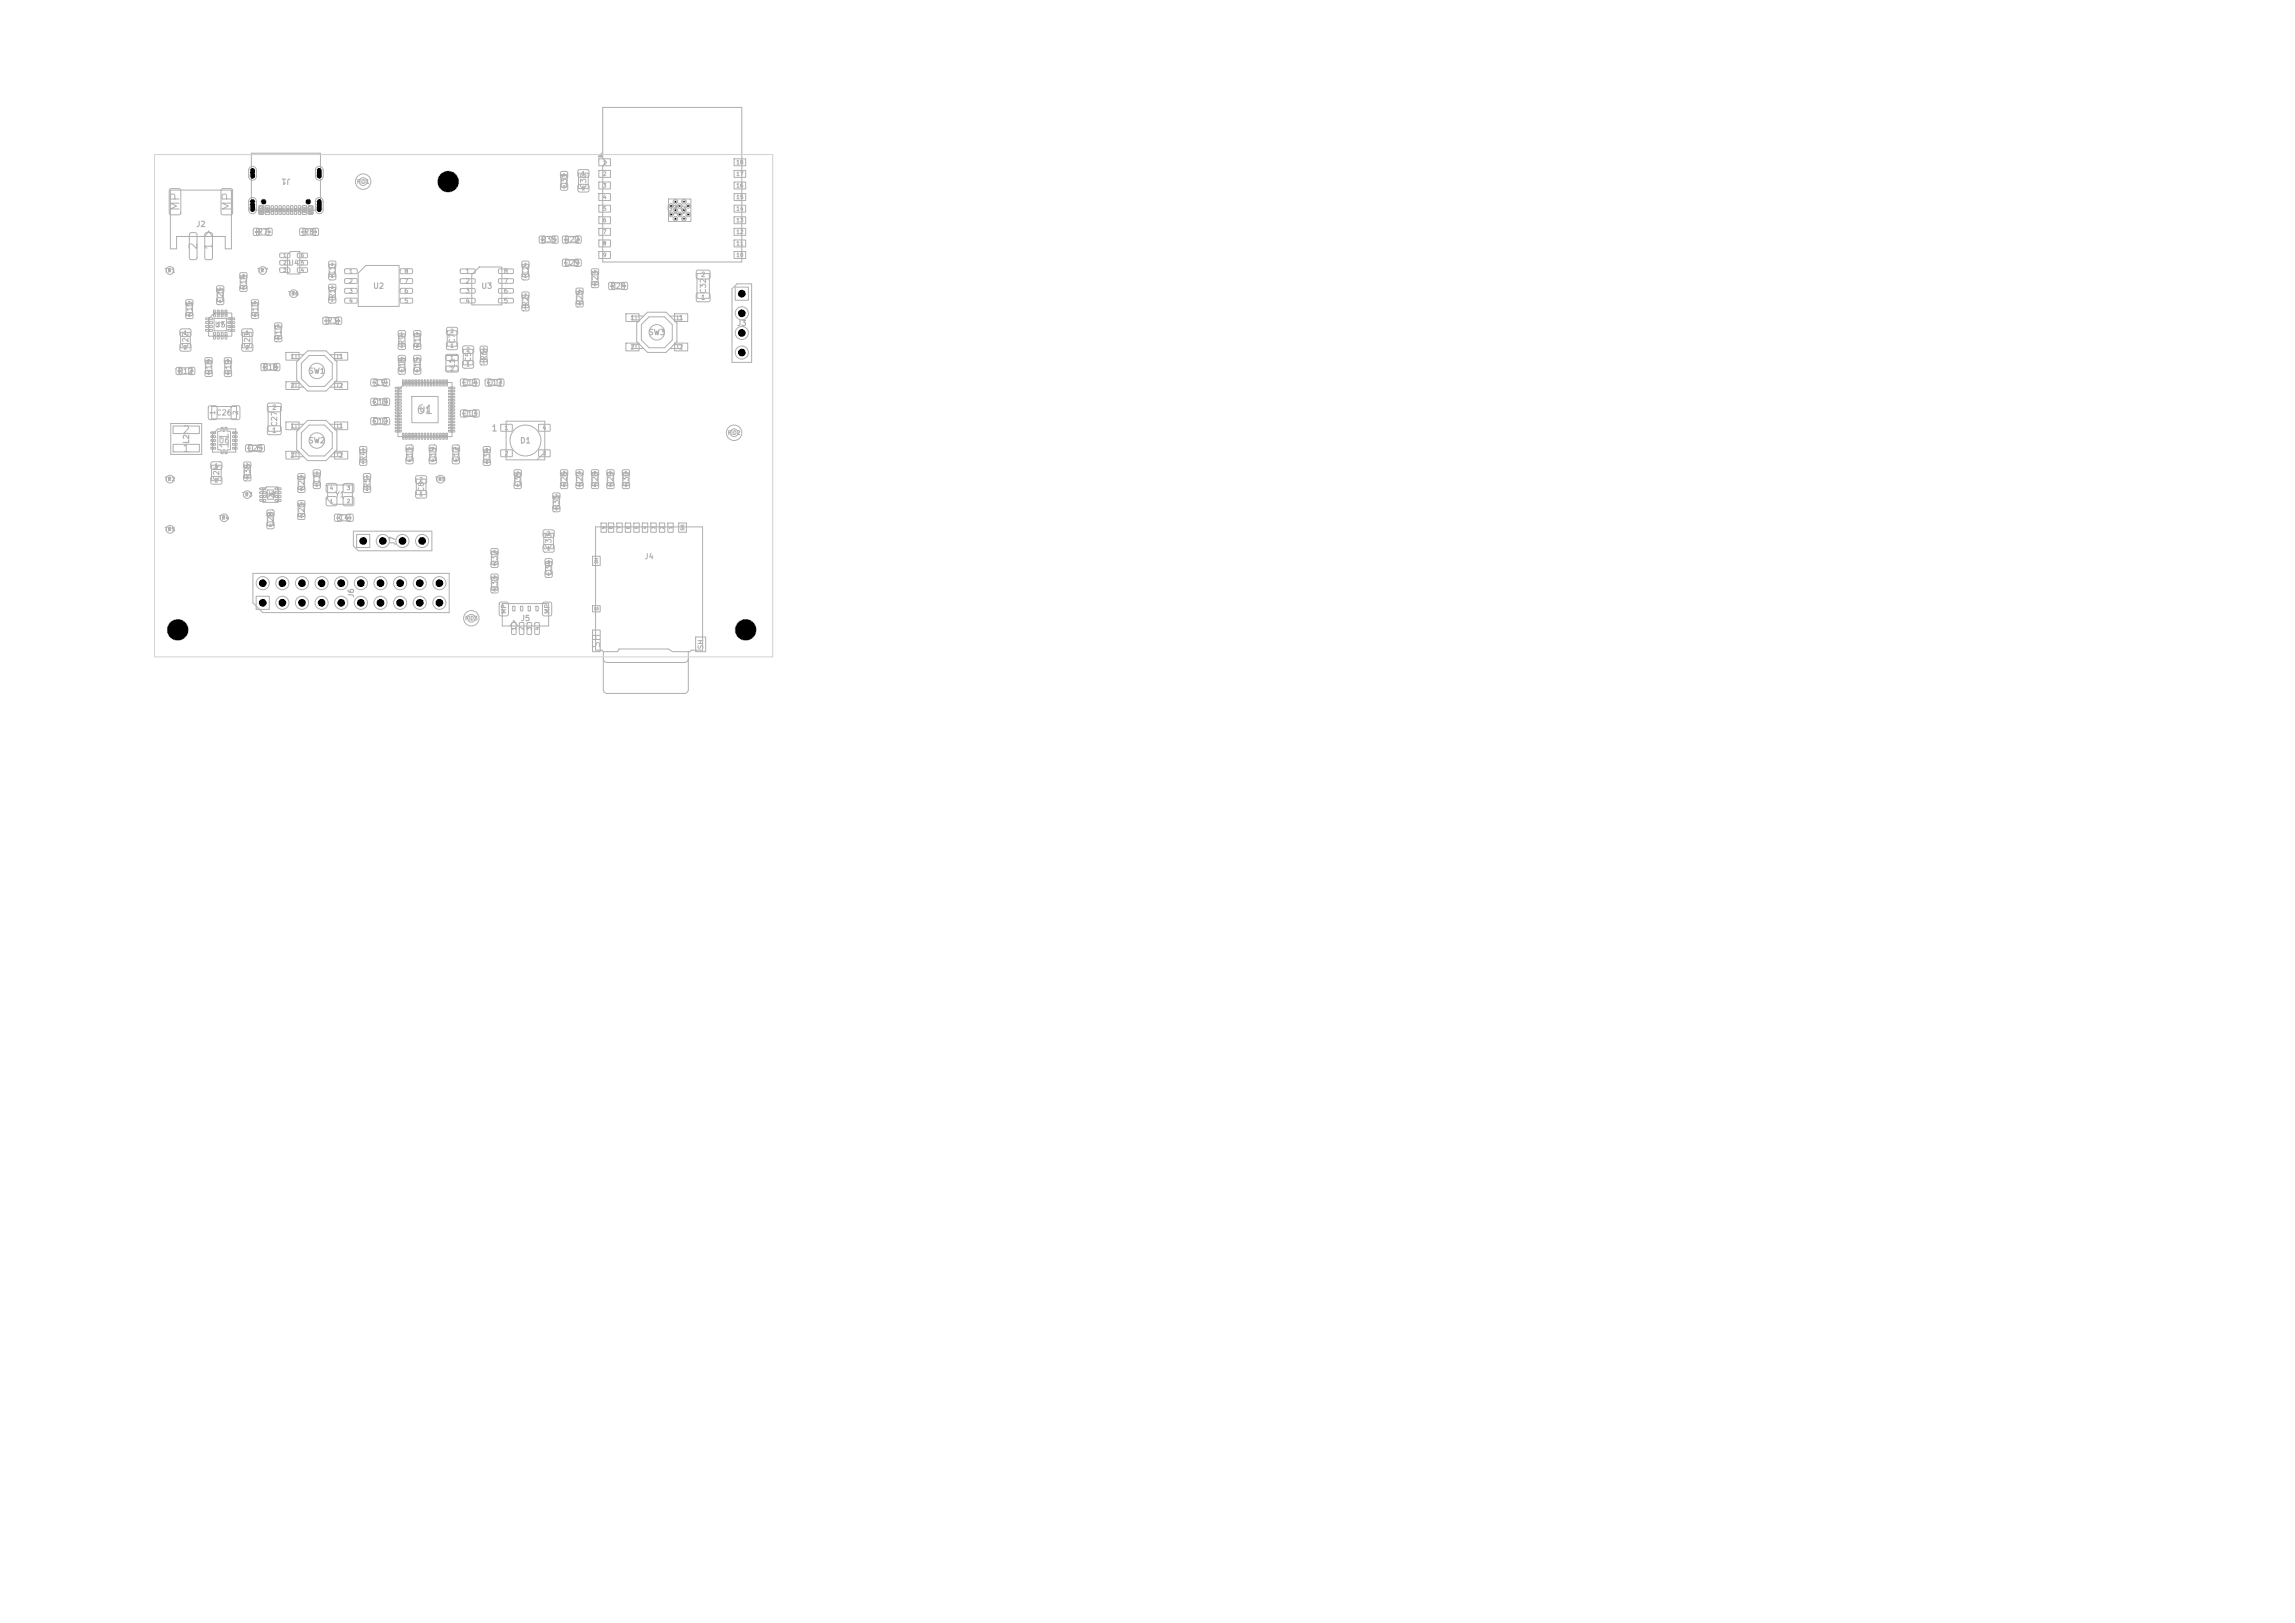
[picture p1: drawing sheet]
<svg xmlns="http://www.w3.org/2000/svg" width="297mm" height="210mm" viewBox="0 0 297 210" stroke-linecap="round" stroke-linejoin="round" font-family="sans-serif">
<defs><g id="words">
<g font-size="1.1" fill="#afafaf">
<text x="23.5" y="27.4" transform="rotate(-90 23.5 27.4)">MP</text>
<text x="30.2" y="27.4" transform="rotate(-90 30.2 27.4)">MP</text>
<text x="53.8" y="53.9">61</text>
<text x="29.9" y="58.2" transform="rotate(-90 29.9 58.2)">11</text>
</g>
<g font-size="1" fill="#afafaf">
<text x="25.8" y="32.4" transform="rotate(-90 25.8 32.4)">2</text>
<text x="27.8" y="32.4" transform="rotate(-90 27.8 32.4)">1</text>
<text x="23.5" y="58.7">1</text>
<text x="23.5" y="56.4">2</text>
</g>
<text font-size=".9" fill="#afafaf" x="77.9" y="84" transform="rotate(-90 77.9 84)">SH</text>
<text font-size=".8" fill="#afafaf" x="63.5" y="56">1</text>
<g font-size=".7" fill="#afafaf">
<text x="37.7" y="23" transform="rotate(-180 37.7 23)">J1</text>
<text x="25.3" y="29.5">J2</text>
<text x="33.2" y="27.4" transform="rotate(-90 33.2 27.4)">SH</text>
<text x="41.9" y="27.4" transform="rotate(-90 41.9 27.4)">SH</text>
<text x="73.5" y="24.5" transform="rotate(-90 73.5 24.5)">C31</text>
<text x="76" y="24.5" transform="rotate(-90 76 24.5)">C30</text>
<text x="86.2" y="27.5">U7</text>
<text x="33.2" y="30.5">R7</text>
<text x="37.2" y="34.5">U4</text>
<text x="39.2" y="30.5">R8</text>
<text x="43.5" y="35.8" transform="rotate(-90 43.5 35.8)">C1</text>
<text x="68.5" y="35.8" transform="rotate(-90 68.5 35.8)">C2</text>
<text x="69.9" y="31.5">R35</text>
<text x="72.9" y="34.5">C29</text>
<text x="72.9" y="31.5">R22</text>
<text x="25" y="41.1" transform="rotate(-90 25 41.1)">R11</text>
<text x="29" y="39.3" transform="rotate(-90 29 39.3)">C21</text>
<text x="32" y="37.6" transform="rotate(-90 32 37.6)">R14</text>
<text x="33.5" y="41.1" transform="rotate(-90 33.5 41.1)">R13</text>
<text x="43.5" y="38.8" transform="rotate(-90 43.5 38.8)">R1</text>
<text x="48.2" y="37.5">U2</text>
<text x="62.2" y="37.5">U3</text>
<text x="68.5" y="39.8" transform="rotate(-90 68.5 39.8)">R2</text>
<text x="75.5" y="39.6" transform="rotate(-90 75.5 39.6)">R25</text>
<text x="77.5" y="37.1" transform="rotate(-90 77.5 37.1)">R23</text>
<text x="78.9" y="37.5">R24</text>
<text x="91.5" y="38.1" transform="rotate(-90 91.5 38.1)">C32</text>
<text x="24.5" y="45.1" transform="rotate(-90 24.5 45.1)">C22</text>
<text x="27.7" y="42.5">U5</text>
<text x="32.5" y="45.1" transform="rotate(-90 32.5 45.1)">C23</text>
<text x="36.5" y="44.1" transform="rotate(-90 36.5 44.1)">R17</text>
<text x="42.2" y="42">R3</text>
<text x="52.5" y="44.8" transform="rotate(-90 52.5 44.8)">R9</text>
<text x="54.5" y="45.1" transform="rotate(-90 54.5 45.1)">R10</text>
<text x="59" y="47.7" transform="rotate(-90 59 47.7)">L1</text>
<text x="59" y="44.6" transform="rotate(-90 59 44.6)">C7</text>
<text x="61.1" y="47" transform="rotate(-90 61.1 47)">C5</text>
<text x="63.1" y="46.8" transform="rotate(-90 63.1 46.8)">R6</text>
<text x="83.9" y="43.5">SW3</text>
<text x="95.3" y="42.3">J3</text>
<text x="22.9" y="48.5">R12</text>
<text x="27.5" y="48.6" transform="rotate(-90 27.5 48.6)">R18</text>
<text x="27.9" y="53.9">C26</text>
<text x="30" y="48.6" transform="rotate(-90 30 48.6)">R19</text>
<text x="33.9" y="48">R16</text>
<text x="39.9" y="48.5">SW1</text>
<text x="48.1" y="52.5">C18</text>
<text x="48.4" y="50">C9</text>
<text x="52.5" y="48.3" transform="rotate(-90 52.5 48.3)">C16</text>
<text x="54.2" y="53.5">U1</text>
<text x="54.5" y="48.3" transform="rotate(-90 54.5 48.3)">C15</text>
<text x="59.7" y="50">C14</text>
<text x="62.9" y="50">C17</text>
<text x="24.6" y="57.5" transform="rotate(-90 24.6 57.5)">L2</text>
<text x="28.2" y="57.5">U6</text>
<text x="31.9" y="58.5">C25</text>
<text x="36" y="55.3" transform="rotate(-90 36 55.3)">C27</text>
<text x="39.9" y="57.5">SW2</text>
<text x="47.5" y="59.8" transform="rotate(-90 47.5 59.8)">R4</text>
<text x="48.1" y="55">C10</text>
<text x="53.5" y="59.9" transform="rotate(-90 53.5 59.9)">C11</text>
<text x="56.5" y="59.9" transform="rotate(-90 56.5 59.9)">C19</text>
<text x="59.5" y="59.9" transform="rotate(-90 59.5 59.9)">C12</text>
<text x="59.7" y="54">C13</text>
<text x="67.2" y="57.5">D1</text>
<text x="28.5" y="62.3" transform="rotate(-90 28.5 62.3)">C24</text>
<text x="32.5" y="62.1" transform="rotate(-90 32.5 62.1)">R36</text>
<text x="34.2" y="64.5">U8</text>
<text x="39.5" y="63.6" transform="rotate(-90 39.5 63.6)">R20</text>
<text x="41.5" y="62.8" transform="rotate(-90 41.5 62.8)">C3</text>
<text x="43.3" y="64.5">Y1</text>
<text x="48" y="63.3" transform="rotate(-90 48 63.3)">R5</text>
<text x="55" y="63.8" transform="rotate(-90 55 63.8)">C8</text>
<text x="63.5" y="60.1" transform="rotate(-90 63.5 60.1)">R34</text>
<text x="67.5" y="63.1" transform="rotate(-90 67.5 63.1)">C35</text>
<text x="73.5" y="63.1" transform="rotate(-90 73.5 63.1)">R26</text>
<text x="75.5" y="63.1" transform="rotate(-90 75.5 63.1)">R27</text>
<text x="77.5" y="63.1" transform="rotate(-90 77.5 63.1)">R28</text>
<text x="79.5" y="63.1" transform="rotate(-90 79.5 63.1)">R29</text>
<text x="81.5" y="63.1" transform="rotate(-90 81.5 63.1)">R30</text>
<text x="35.5" y="68.3" transform="rotate(-90 35.5 68.3)">C28</text>
<text x="39.5" y="67.1" transform="rotate(-90 39.5 67.1)">R21</text>
<text x="43.7" y="67.5">C4</text>
<text x="51.3" y="70.7" transform="rotate(-90 51.3 70.7)">J7</text>
<text x="71.5" y="71.1" transform="rotate(-90 71.5 71.1)">C33</text>
<text x="72.5" y="66.1" transform="rotate(-90 72.5 66.1)">R31</text>
<text x="46" y="77.4" transform="rotate(-90 46 77.4)">J6</text>
<text x="64.5" y="76.6" transform="rotate(-90 64.5 76.6)">R33</text>
<text x="64.5" y="73.3" transform="rotate(-90 64.5 73.3)">R32</text>
<text x="71.5" y="74.6" transform="rotate(-90 71.5 74.6)">C34</text>
<text x="83.3" y="72.5">J4</text>
<text x="67.3" y="80.5">J5</text>
</g>
<g font-size=".6" fill="#afafaf">
<text x="33.1" y="23.1" transform="rotate(-90 33.1 23.1)">SH</text>
<text x="41.8" y="23.1" transform="rotate(-90 41.8 23.1)">SH</text>
<text x="60.2" y="35.6">1</text>
<text x="65.1" y="35.6">8</text>
<text x="90.7" y="36">2</text>
<text x="60.2" y="36.8">2</text>
<text x="60.2" y="38.1">3</text>
<text x="60.2" y="39.4">4</text>
<text x="65.1" y="39.4">5</text>
<text x="65.1" y="38.1">6</text>
<text x="65.1" y="36.8">7</text>
<text x="81.5" y="41.5">1</text>
<text x="87.8" y="41.5">1</text>
<text x="90.7" y="38.9">1</text>
<text x="95.7" y="38.4">1</text>
<text x="95.7" y="41">2</text>
<text x="37.5" y="46.5">1</text>
<text x="43.8" y="46.5">1</text>
<text x="81.5" y="45.3">2</text>
<text x="87.8" y="45.3">2</text>
<text x="95.7" y="43.5">3</text>
<text x="95.7" y="46.1">4</text>
<text x="28" y="53.7" transform="rotate(-90 28 53.7)">1</text>
<text x="30.9" y="53.7" transform="rotate(-90 30.9 53.7)">2</text>
<text x="35.2" y="53.2">2</text>
<text x="37.5" y="50.3">2</text>
<text x="43.8" y="50.3">2</text>
<text x="35.2" y="56.1">1</text>
<text x="37.5" y="55.5">1</text>
<text x="37.5" y="59.3">2</text>
<text x="43.8" y="55.5">1</text>
<text x="43.8" y="59.3">2</text>
<text x="46.7" y="70.4">1</text>
<text x="49.2" y="70.4">2</text>
<text x="51.8" y="70.4">3</text>
<text x="54.3" y="70.4">4</text>
<text x="33.7" y="75.9">2</text>
<text x="36.2" y="75.9">4</text>
<text x="38.8" y="75.9">6</text>
<text x="41.3" y="75.9">8</text>
<text x="43.6" y="75.9">10</text>
<text x="46.1" y="75.9">12</text>
<text x="48.6" y="75.9">14</text>
<text x="51.2" y="75.9">16</text>
<text x="53.7" y="75.9">18</text>
<text x="56.3" y="75.9">20</text>
<text x="33.7" y="78.4">1</text>
<text x="36.2" y="78.4">3</text>
<text x="38.8" y="78.4">5</text>
<text x="41.3" y="78.4">7</text>
<text x="43.8" y="78.4">9</text>
<text x="46.1" y="78.4">11</text>
<text x="48.6" y="78.4">13</text>
<text x="51.2" y="78.4">15</text>
<text x="53.7" y="78.4">17</text>
<text x="56.3" y="78.4">19</text>
<text x="65.7" y="79.5" transform="rotate(-90 65.7 79.5)">MP</text>
<text x="71.3" y="79.5" transform="rotate(-90 71.3 79.5)">MP</text>
<text x="91.2" y="84.1" transform="rotate(-90 91.2 84.1)">SH</text>
</g>
<g font-size=".5" fill="#afafaf">
<text x="46.1" y="23.9">FID1</text>
<text x="75.2" y="22.8">1</text>
<text x="78" y="21.4">1</text>
<text x="78" y="22.9">2</text>
<text x="95.2" y="22.9">17</text>
<text x="95.2" y="21.4">18</text>
<text x="75.2" y="24.7">2</text>
<text x="78" y="24.4">3</text>
<text x="78" y="25.9">4</text>
<text x="78" y="27.4">5</text>
<text x="78" y="28.9">6</text>
<text x="95.2" y="28.9">13</text>
<text x="95.2" y="27.4">14</text>
<text x="95.2" y="25.9">15</text>
<text x="95.2" y="24.4">16</text>
<text x="21.3" y="35.4">TP1</text>
<text x="33.3" y="35.4">TP7</text>
<text x="45.1" y="35.5">1</text>
<text x="52.3" y="35.5">8</text>
<text x="78" y="30.4">7</text>
<text x="78" y="31.9">8</text>
<text x="78" y="33.4">9</text>
<text x="95.2" y="33.4">10</text>
<text x="95.2" y="31.9">11</text>
<text x="95.2" y="30.4">12</text>
<text x="37.3" y="38.4">TP6</text>
<text x="45.1" y="36.8">2</text>
<text x="45.1" y="38">3</text>
<text x="45.1" y="39.3">4</text>
<text x="52.3" y="39.3">5</text>
<text x="52.3" y="38">6</text>
<text x="52.3" y="36.8">7</text>
<text x="23.7" y="43.4">1</text>
<text x="23.7" y="45.3">2</text>
<text x="27.9" y="42.4">17</text>
<text x="31.7" y="43.4">1</text>
<text x="31.7" y="45.3">2</text>
<text x="58.2" y="46.7">1</text>
<text x="58.2" y="45.1">1</text>
<text x="58.2" y="43.2">2</text>
<text x="60.3" y="47.5">1</text>
<text x="60.3" y="45.6">2</text>
<text x="58.2" y="48.2">2</text>
<text x="65.3" y="55.7">1</text>
<text x="65.3" y="59">2</text>
<text x="70.2" y="59">3</text>
<text x="70.2" y="55.7">4</text>
<text x="94.1" y="56.4">FID2</text>
<text x="21.3" y="62.4">TP2</text>
<text x="27.7" y="60.6">1</text>
<text x="27.7" y="62.5">2</text>
<text x="31.3" y="64.4">TP3</text>
<text x="42.6" y="65.2">1</text>
<text x="42.6" y="63.5">4</text>
<text x="44.8" y="65.2">2</text>
<text x="44.8" y="63.5">3</text>
<text x="54.2" y="64.3">1</text>
<text x="54.2" y="62.4">2</text>
<text x="56.3" y="62.4">TP8</text>
<text x="21.3" y="68.9">TP5</text>
<text x="28.3" y="67.4">TP4</text>
<text x="70.7" y="71.3">1</text>
<text x="70.7" y="69.4">2</text>
<text x="60.1" y="80.4">FID3</text>
<text x="66.9" y="81.6" transform="rotate(-90 66.9 81.6)">1</text>
<text x="67.9" y="81.6" transform="rotate(-90 67.9 81.6)">2</text>
<text x="68.9" y="81.6" transform="rotate(-90 68.9 81.6)">3</text>
<text x="69.9" y="81.6" transform="rotate(-90 69.9 81.6)">4</text>
</g>
<g font-size=".4" fill="#afafaf">
<text x="34.1" y="27.7" transform="rotate(-90 34.1 27.7)">A12</text>
<text x="34.1" y="27.6" transform="rotate(-90 34.1 27.6)">B1</text>
<text x="34.9" y="27.6" transform="rotate(-90 34.9 27.6)">B4</text>
<text x="34.9" y="27.6" transform="rotate(-90 34.9 27.6)">A9</text>
<text x="39.7" y="27.6" transform="rotate(-90 39.7 27.6)">B9</text>
<text x="39.7" y="27.6" transform="rotate(-90 39.7 27.6)">A4</text>
<text x="40.5" y="27.8" transform="rotate(-90 40.5 27.8)">B12</text>
<text x="40.5" y="27.6" transform="rotate(-90 40.5 27.6)">A1</text>
<text x="36.6" y="33.4">1</text>
<text x="36.6" y="34.3">2</text>
<text x="36.6" y="35.3">3</text>
<text x="38.9" y="35.3">4</text>
<text x="38.9" y="34.3">5</text>
<text x="38.9" y="33.4">6</text>
<text x="35.3" y="64.2" transform="rotate(-90 35.3 64.2)">9</text>
<text x="78.4" y="68.5" transform="rotate(-90 78.4 68.5)">9</text>
<text x="79.4" y="68.5" transform="rotate(-90 79.4 68.5)">8</text>
<text x="80.5" y="68.5" transform="rotate(-90 80.5 68.5)">7</text>
<text x="81.6" y="68.5" transform="rotate(-90 81.6 68.5)">6</text>
<text x="82.7" y="68.5" transform="rotate(-90 82.7 68.5)">5</text>
<text x="83.8" y="68.5" transform="rotate(-90 83.8 68.5)">4</text>
<text x="84.9" y="68.5" transform="rotate(-90 84.9 68.5)">3</text>
<text x="86" y="68.5" transform="rotate(-90 86 68.5)">2</text>
<text x="87.1" y="68.5" transform="rotate(-90 87.1 68.5)">1</text>
<text x="88.6" y="68.7" transform="rotate(-90 88.6 68.7)">SH</text>
<text x="77.5" y="73" transform="rotate(-90 77.5 73)">SH</text>
</g>
<g font-size=".3" fill="#afafaf">
<text x="72.8" y="22.9">1</text>
<text x="35.5" y="27.5" transform="rotate(-90 35.5 27.5)">B5</text>
<text x="36" y="27.5" transform="rotate(-90 36 27.5)">A8</text>
<text x="36.5" y="27.5" transform="rotate(-90 36.5 27.5)">B6</text>
<text x="37" y="27.5" transform="rotate(-90 37 27.5)">A7</text>
<text x="37.5" y="27.5" transform="rotate(-90 37.5 27.5)">A6</text>
<text x="38" y="27.5" transform="rotate(-90 38 27.5)">B7</text>
<text x="38.5" y="27.5" transform="rotate(-90 38.5 27.5)">A5</text>
<text x="39" y="27.5" transform="rotate(-90 39 27.5)">B8</text>
<text x="72.8" y="24.4">2</text>
<text x="21.8" y="35.3">1</text>
<text x="31.3" y="35.9">2</text>
<text x="33.4" y="30.2" transform="rotate(-90 33.4 30.2)">1</text>
<text x="33.8" y="35.3">1</text>
<text x="35.1" y="30.2" transform="rotate(-90 35.1 30.2)">2</text>
<text x="39.4" y="30.2" transform="rotate(-90 39.4 30.2)">1</text>
<text x="41.1" y="30.2" transform="rotate(-90 41.1 30.2)">2</text>
<text x="42.8" y="34.5">2</text>
<text x="67.8" y="34.5">2</text>
<text x="70.4" y="31.2" transform="rotate(-90 70.4 31.2)">1</text>
<text x="72.1" y="31.2" transform="rotate(-90 72.1 31.2)">2</text>
<text x="73.4" y="31.2" transform="rotate(-90 73.4 31.2)">1</text>
<text x="73.5" y="34.2" transform="rotate(-90 73.5 34.2)">1</text>
<text x="75" y="34.2" transform="rotate(-90 75 34.2)">2</text>
<text x="75.1" y="31.2" transform="rotate(-90 75.1 31.2)">2</text>
<text x="76.8" y="35.4">2</text>
<text x="24.3" y="41.1">1</text>
<text x="24.3" y="39.4">2</text>
<text x="26.9" y="41.4">1</text>
<text x="26.9" y="41.9">2</text>
<text x="27.9" y="40.8" transform="rotate(-90 27.9 40.8)">16</text>
<text x="28.3" y="39.2">1</text>
<text x="28.3" y="37.7">2</text>
<text x="28.4" y="40.8" transform="rotate(-90 28.4 40.8)">15</text>
<text x="28.9" y="40.8" transform="rotate(-90 28.9 40.8)">14</text>
<text x="29.4" y="40.8" transform="rotate(-90 29.4 40.8)">13</text>
<text x="29.7" y="41.9">11</text>
<text x="29.7" y="41.4">12</text>
<text x="31.3" y="37.6">1</text>
<text x="32.8" y="41.1">1</text>
<text x="32.8" y="39.4">2</text>
<text x="37.8" y="38.3">1</text>
<text x="42.4" y="41.7" transform="rotate(-90 42.4 41.7)">1</text>
<text x="42.8" y="39.1">1</text>
<text x="42.8" y="37.4">2</text>
<text x="42.8" y="36">1</text>
<text x="44.1" y="41.7" transform="rotate(-90 44.1 41.7)">2</text>
<text x="67.8" y="40.1">1</text>
<text x="67.8" y="38.4">2</text>
<text x="67.8" y="36">1</text>
<text x="74.8" y="39.6">1</text>
<text x="74.8" y="37.9">2</text>
<text x="76.8" y="37.1">1</text>
<text x="79.4" y="37.2" transform="rotate(-90 79.4 37.2)">1</text>
<text x="81.1" y="37.2" transform="rotate(-90 81.1 37.2)">2</text>
<text x="26.8" y="46.9">2</text>
<text x="26.9" y="42.4">3</text>
<text x="26.9" y="42.9">4</text>
<text x="27.9" y="43.6" transform="rotate(-90 27.9 43.6)">5</text>
<text x="28.4" y="43.6" transform="rotate(-90 28.4 43.6)">6</text>
<text x="28.9" y="43.6" transform="rotate(-90 28.9 43.6)">7</text>
<text x="29.3" y="46.9">2</text>
<text x="29.4" y="43.6" transform="rotate(-90 29.4 43.6)">8</text>
<text x="29.7" y="42.4">10</text>
<text x="29.8" y="42.9">9</text>
<text x="34.4" y="47.7" transform="rotate(-90 34.4 47.7)">1</text>
<text x="35.8" y="44.1">1</text>
<text x="35.8" y="42.4">2</text>
<text x="36.1" y="47.7" transform="rotate(-90 36.1 47.7)">2</text>
<text x="51.8" y="46.7">2</text>
<text x="51.8" y="43.4">1</text>
<text x="51.8" y="45.1">2</text>
<text x="53.8" y="46.7">2</text>
<text x="53.8" y="43.4">1</text>
<text x="53.8" y="45.1">2</text>
<text x="62.4" y="47.1">1</text>
<text x="62.4" y="45.4">2</text>
<text x="23.4" y="48.2" transform="rotate(-90 23.4 48.2)">1</text>
<text x="25.1" y="48.2" transform="rotate(-90 25.1 48.2)">2</text>
<text x="26.8" y="48.6">1</text>
<text x="29.3" y="48.6">1</text>
<text x="48.7" y="52.2" transform="rotate(-90 48.7 52.2)">2</text>
<text x="48.7" y="49.7" transform="rotate(-90 48.7 49.7)">2</text>
<text x="50.2" y="52.2" transform="rotate(-90 50.2 52.2)">1</text>
<text x="50.2" y="49.7" transform="rotate(-90 50.2 49.7)">1</text>
<text x="51.8" y="48.2">1</text>
<text x="53.8" y="48.2">1</text>
<text x="60.3" y="53.7" transform="rotate(-90 60.3 53.7)">1</text>
<text x="60.3" y="49.7" transform="rotate(-90 60.3 49.7)">1</text>
<text x="61.8" y="53.7" transform="rotate(-90 61.8 53.7)">2</text>
<text x="61.8" y="49.7" transform="rotate(-90 61.8 49.7)">2</text>
<text x="63.5" y="49.7" transform="rotate(-90 63.5 49.7)">1</text>
<text x="65" y="49.7" transform="rotate(-90 65 49.7)">2</text>
<text x="32.5" y="58.2" transform="rotate(-90 32.5 58.2)">1</text>
<text x="34" y="58.2" transform="rotate(-90 34 58.2)">2</text>
<text x="46.8" y="58.4">2</text>
<text x="48.7" y="54.7" transform="rotate(-90 48.7 54.7)">2</text>
<text x="50.2" y="54.7" transform="rotate(-90 50.2 54.7)">1</text>
<text x="52.8" y="58.3">1</text>
<text x="52.8" y="59.8">2</text>
<text x="55.8" y="58.3">1</text>
<text x="55.8" y="59.8">2</text>
<text x="58.8" y="58.3">1</text>
<text x="58.8" y="59.8">2</text>
<text x="62.8" y="58.4">2</text>
<text x="21.8" y="62.3">1</text>
<text x="31.8" y="64.3">1</text>
<text x="31.8" y="62.1">1</text>
<text x="31.8" y="60.4">2</text>
<text x="33.9" y="63.4">1</text>
<text x="33.9" y="63.9">2</text>
<text x="33.9" y="64.4">3</text>
<text x="33.9" y="64.9">4</text>
<text x="35.8" y="64.9">5</text>
<text x="35.8" y="64.4">6</text>
<text x="35.8" y="63.9">7</text>
<text x="35.8" y="63.4">8</text>
<text x="38.8" y="65.4">2</text>
<text x="38.8" y="63.6">1</text>
<text x="38.8" y="61.9">2</text>
<text x="40.8" y="63">1</text>
<text x="40.8" y="61.5">2</text>
<text x="46.8" y="60.1">1</text>
<text x="47.3" y="61.9">1</text>
<text x="47.3" y="63.6">2</text>
<text x="56.8" y="62.3">1</text>
<text x="62.8" y="60.1">1</text>
<text x="66.8" y="63">1</text>
<text x="66.8" y="61.5">2</text>
<text x="71.8" y="64.4">2</text>
<text x="72.8" y="63.1">1</text>
<text x="72.8" y="61.4">2</text>
<text x="74.8" y="63.1">1</text>
<text x="74.8" y="61.4">2</text>
<text x="76.8" y="63.1">1</text>
<text x="76.8" y="61.4">2</text>
<text x="78.8" y="63.1">1</text>
<text x="78.8" y="61.4">2</text>
<text x="80.8" y="63.1">1</text>
<text x="80.8" y="61.4">2</text>
<text x="21.8" y="68.8">1</text>
<text x="28.8" y="67.3">1</text>
<text x="34.8" y="66.7">1</text>
<text x="34.8" y="68.2">2</text>
<text x="38.8" y="67.1">1</text>
<text x="44" y="67.2" transform="rotate(-90 44 67.2)">1</text>
<text x="45.5" y="67.2" transform="rotate(-90 45.5 67.2)">2</text>
<text x="63.8" y="71.6">2</text>
<text x="71.8" y="66.1">1</text>
<text x="63.8" y="76.6">1</text>
<text x="63.8" y="74.9">2</text>
<text x="63.8" y="73.3">1</text>
<text x="70.8" y="74.5">1</text>
<text x="70.8" y="73">2</text>
<text x="76.8" y="79">10</text>
</g>
<g font-size=".2" fill="#afafaf">
<text x="86.6" y="26.8">19</text>
<text x="86.6" y="27.9">19</text>
<text x="87.2" y="26.3">19</text>
<text x="87.2" y="27.4">19</text>
<text x="87.2" y="28.5">19</text>
<text x="87.7" y="26.8">19</text>
<text x="87.7" y="27.9">19</text>
<text x="88.3" y="26.3">19</text>
<text x="88.3" y="27.4">19</text>
<text x="88.3" y="28.5">19</text>
<text x="88.8" y="26.8">19</text>
<text x="88.8" y="27.9">19</text>
<text x="51.3" y="54">10</text>
<text x="51.4" y="50.4">1</text>
<text x="51.4" y="50.8">2</text>
<text x="51.4" y="51.2">3</text>
<text x="51.4" y="51.6">4</text>
<text x="51.4" y="52">5</text>
<text x="51.4" y="52.4">6</text>
<text x="51.4" y="52.8">7</text>
<text x="51.4" y="53.2">8</text>
<text x="51.4" y="53.6">9</text>
<text x="52.4" y="49.8" transform="rotate(-90 52.4 49.8)">60</text>
<text x="54" y="49.8" transform="rotate(-90 54 49.8)">56</text>
<text x="54.4" y="49.8" transform="rotate(-90 54.4 49.8)">55</text>
<text x="54.8" y="49.8" transform="rotate(-90 54.8 49.8)">54</text>
<text x="55.2" y="49.8" transform="rotate(-90 55.2 49.8)">53</text>
<text x="55.6" y="49.8" transform="rotate(-90 55.6 49.8)">52</text>
<text x="56" y="49.8" transform="rotate(-90 56 49.8)">51</text>
<text x="56.4" y="49.8" transform="rotate(-90 56.4 49.8)">50</text>
<text x="58" y="49.8" transform="rotate(-90 58 49.8)">46</text>
<text x="58.2" y="54">36</text>
<text x="58.2" y="53.6">37</text>
<text x="58.2" y="52">41</text>
<text x="58.2" y="51.6">42</text>
<text x="58.2" y="51.2">43</text>
<text x="58.2" y="50.8">44</text>
<text x="58.2" y="50.4">45</text>
<text x="27.5" y="56.2">1</text>
<text x="27.5" y="56.7">2</text>
<text x="27.5" y="57.2">3</text>
<text x="27.5" y="57.7">4</text>
<text x="27.5" y="58.2">5</text>
<text x="30.2" y="56.2">10</text>
<text x="30.3" y="58.2">6</text>
<text x="30.3" y="57.7">7</text>
<text x="30.3" y="57.2">8</text>
<text x="30.3" y="56.7">9</text>
<text x="51.3" y="54.4">11</text>
<text x="51.3" y="54.8">12</text>
<text x="51.3" y="55.2">13</text>
<text x="51.3" y="55.6">14</text>
<text x="51.3" y="56">15</text>
<text x="52.4" y="56.7" transform="rotate(-90 52.4 56.7)">16</text>
<text x="54" y="56.7" transform="rotate(-90 54 56.7)">20</text>
<text x="54.4" y="56.7" transform="rotate(-90 54.4 56.7)">21</text>
<text x="54.8" y="56.7" transform="rotate(-90 54.8 56.7)">22</text>
<text x="55.2" y="56.7" transform="rotate(-90 55.2 56.7)">23</text>
<text x="55.6" y="56.7" transform="rotate(-90 55.6 56.7)">24</text>
<text x="56" y="56.7" transform="rotate(-90 56 56.7)">25</text>
<text x="56.4" y="56.7" transform="rotate(-90 56.4 56.7)">26</text>
<text x="58" y="56.7" transform="rotate(-90 58 56.7)">30</text>
<text x="58.2" y="56">31</text>
<text x="58.2" y="55.6">32</text>
<text x="58.2" y="55.2">33</text>
<text x="58.2" y="54.8">34</text>
<text x="58.2" y="54.4">35</text>
</g>
</g></defs>
<path d="M78 13.9h18v20h-18v-12.4l.5-.5-.5-.5zM77.4 20.3l.5-.5v.5z" fill="none" stroke="#afafaf" stroke-width=".13"/>
<path d="M77.4 20.3l.5-.5v.5z" fill="#afafaf"/>
<g fill="none" stroke="#afafaf" stroke-width=".13">
<path d="M32.5 19.8h9v7.4h-9zM22 24.5l1.1-.1 .3 .2v3l-.2 .2h-1.1l-.2-.2v-3zM22.1 24.6h7.9v7.6h-.9v-1.6h-6.2v1.6h-.8zM24.1 38.8h.8v.7h-.8zM24.1 39.2h.8v1.6h-.8zM24.6 30.2l.6-.1 .3 .2v3l-.2 .3h-.6l-.2-.2v-3.1zM26.5 30.6l.5-.7 .5 .7M26.6 30.2l.6-.1 .3 .2v3l-.2 .3h-.5l-.3-.2v-3.1zM28.1 38.6l.1-.1 .7 .1 .1 .1-.1 .7h-.1h-.7l-.1-.2zM28.1 37h.1h.7l.1 .2-.1 .6-.1 .1-.7-.1-.1-.2zM28.1 37.4h.8v1.6h-.8zM28.7 24.5l1.2-.1 .2 .2v3l-.2 .2h-1l-.3-.2v-3z"/>
<path d="M31.1 37h.8v.7h-.8zM31.1 35.3h.8v.7h-.8zM31.1 35.7h.8v1.6h-.8zM32.3 25.7a.5 .5 0 0 1 .6-.1 .5 .5 0 0 1 .3 .5v1.1a.5 .5 0 0 1-.5 .5 .5 .5 0 0 1-.5-.5v-1.2zM32.3 21.7a.5 .5 0 0 1 .6-.1 .5 .5 0 0 1 .3 .4v.8a.5 .5 0 0 1-.5 .5 .5 .5 0 0 1-.5-.5v-.8zM32.6 38.8h.8v.7h-.8zM32.6 39.2h.8v1.6h-.8zM32.8 29.6h.7v.8h-.7zM33.2 29.6h1.6v.8h-1.6zM33.5 26.6h.4l.2 .1v.9l-.1 .1-.4 .1-.1-.1zM34.3 26.6h.4l.2 .1v.9l-.1 .1-.3 .1-.2-.1zM34.5 29.6h.7v.8h-.7z"/>
<path d="M35.1 26.6l.3 .1v1l-.1 .1-.2-.1zM35.6 26.6l.3 .1v1l-.1 .1-.2-.1zM36.1 26.6l.3 .1v1l-.1 .1-.2-.1zM36.2 32.8h1.2l.1 .1v.4h-.1h-1.1l-.1-.1zM36.2 33.7h1.2l.1 .2v.3l-.1 .1h-1.1l-.1-.1zM36.2 34.7h1.2l.1 .1v.4l-.1 .1-1.1-.1-.1-.1zM36.6 26.6l.3 .1v1l-.1 .1-.2-.1zM37.1 26.6l.3 .1v1l-.1 .1-.2-.1zM37.2 32.9l.4-.3h1.2v2.9h-1.6zM37.6 26.6l.3 .1v1l-.1 .1-.2-.1zM38.1 26.6l.3 .1v1l-.1 .1-.2-.1zM38.5 34.7h1.2l.1 .1v.4l-.2 .1-1-.1-.1-.1z"/>
<path d="M38.5 33.7h1.2l.1 .2v.3l-.2 .1h-1l-.1-.1zM38.5 32.8h1.2l.1 .1v.4h-.2h-1l-.1-.1zM38.6 26.6l.3 .1v1l-.1 .1-.2-.1zM38.8 29.6h.7v.8h-.7zM39.1 26.6h.5l.1 .1v.9l-.1 .1-.3 .1-.2-.1zM39.2 29.6h1.6v.8h-1.6zM39.9 26.6h.4l.2 .1v.9l-.1 .1-.4 .1-.1-.1zM40.5 29.6h.7v.8h-.7zM41 25.7a.5 .5 0 0 1 .5-.1 .5 .5 0 0 1 .3 .5v1.1a.5 .5 0 0 1-.5 .5 .5 .5 0 0 1-.5-.5v-1.2zM41 21.7a.5 .5 0 0 1 .5-.1 .5 .5 0 0 1 .3 .4v.8a.5 .5 0 0 1-.5 .5 .5 .5 0 0 1-.5-.5v-.8zM42.6 38.5h.8v.7h-.8zM42.6 36.8h.8v.7h-.8z"/>
<path d="M42.6 37.2h.8v1.6h-.8zM42.6 35.4l.1-.1 .7 .1 .1 .2-.1 .6h-.1h-.7l-.1-.2zM42.6 33.8h.1h.7l.1 .2-.1 .6-.1 .1-.7-.1-.1-.1zM42.6 34.2h.8v1.6h-.8zM44.6 34.8h1.5l.1 .1v.4l-.1 .1h-1.4l-.1-.1zM44.6 36.1h1.5l.1 .1v.4l-.1 .1h-1.4l-.1-.2zM44.6 37.4l1.5-.1 .1 .2v.4l-.1 .1-1.4-.1-.1-.1zM44.6 38.6h1.5l.1 .1v.4l-.1 .1h-1.4l-.1-.1zM46.3 35.3l1-1h4.3v5.3h-5.3zM51.8 38.6h1.5l.1 .1v.4l-.2 .1h-1.3l-.1-.1zM51.8 37.4l1.5-.1 .1 .2v.4l-.2 .1-1.3-.1-.1-.1zM51.8 36.1h1.5l.1 .1v.4l-.2 .1h-1.3l-.1-.2z"/>
<path d="M51.8 34.8h1.5l.1 .1v.4l-.2 .1h-1.3l-.1-.1zM59.6 34.8h1.8l.1 .1v.4l-.2 .1h-1.7v-.2zM59.6 36.1h1.8l.1 .1v.4l-.2 .1h-1.7v-.2zM59.6 37.4l1.8-.1 .1 .2v.3l-.2 .1h-1.7v-.1zM59.6 38.6h1.8l.1 .2v.3l-.2 .1h-1.7v-.1zM61 35.5l1-.9h3v4.9h-4zM64.5 38.6h1.9v.2v.3l-.1 .1h-1.7l-.1-.1zM64.5 37.4l1.9-.1v.2v.3l-.1 .1h-1.7l-.1-.1zM64.5 36.1h1.9v.1v.4l-.1 .1h-1.7l-.1-.2zM64.5 34.8h1.9v.1v.4l-.1 .1h-1.7l-.1-.2zM67.6 39.5h.8v.7h-.8zM67.6 37.8h.8v.7h-.8z"/>
<path d="M67.6 38.2h.8v1.6h-.8zM67.6 35.4l.1-.1 .7 .1 .1 .2-.1 .6h-.1h-.7l-.1-.2zM67.6 33.8h.1h.7l.1 .2-.1 .6-.1 .1-.7-.1-.1-.1zM67.6 34.2h.8v1.6h-.8zM69.8 30.6h.7v.8h-.7zM70.2 30.6h1.6v.8h-1.6zM71.5 30.6h.7v.8h-.7zM72.6 22.2h.1h.7l.1 .2-.1 .6-.1 .1-.7-.1-.1-.1zM72.6 23.8l.1-.1 .7 .1 .1 .1-.1 .7h-.1h-.7l-.1-.2zM72.6 22.6h.8v1.6h-.8zM72.8 30.6h.7v.8h-.7zM72.8 33.6l.2-.1 .6 .1 .1 .2-.1 .6-.2 .1-.6-.1v-.1z"/>
<path d="M73.2 33.6h1.6v.8h-1.6zM73.2 30.6h1.6v.8h-1.6zM74.4 33.6l.2-.1 .6 .1v.2v.6l-.2 .1-.6-.1-.1-.1zM74.5 30.6h.7v.8h-.7zM74.6 39h.8v.7h-.8zM74.6 37.3h.8v.7h-.8zM74.6 37.7h.8v1.6h-.8zM74.8 22l.2-.1 1.1 .1 .1 .2v.6l-.2 .1h-1.1l-.1-.2zM74.8 23.9h.2h1.1l.1 .2v.6l-.2 .2-1.1-.1-.1-.2zM74.9 22.4h1.2v2h-1.2zM76.6 36.5h.8v.7h-.8zM76.6 34.8h.8v.7h-.8z"/>
<path d="M76.6 35.2h.8v1.6h-.8zM77.5 20.6h1.5v.9h-1.5zM77.5 22.1h1.5v.8h-1.5zM77.5 23.6h1.5v.9h-1.5zM77.5 25.1h1.5v.8h-1.5zM77.5 26.6h1.5v.9h-1.5zM77.5 28h1.5v.9h-1.5zM77.5 29.6h1.5v.9h-1.5zM77.5 31h1.5v.9h-1.5zM77.5 32.6h1.5v.9h-1.5zM78.8 36.6h.7v.8h-.7zM79.2 36.6h1.6v.8h-1.6z"/>
<path d="M80.5 36.6h.7v.8h-.7zM86.5 25.8h2.9v2.8h-2.9zM90.2 38l.2-.1h1.3l.2 .3v.7l-.2 .1h-1.4l-.2-.2zM90.2 35l.2-.1 1.3 .1 .2 .2v.7l-.2 .2h-1.4l-.2-.2zM90.2 35.4h1.6v3.2h-1.6zM94.7 37.4l.7-.7h1.9v10.2h-2.6zM95 32.6h1.5v.9h-1.5zM95 31h1.5v.9h-1.5zM95 29.6h1.5v.9h-1.5zM95 28h1.5v.9h-1.5zM95 26.6h1.5v.9h-1.5zM95 25.1h1.5v.8h-1.5z"/>
<path d="M95 23.6h1.5v.9h-1.5zM95 22.1h1.5v.8h-1.5zM95 20.6h1.5v.9h-1.5zM95.1 37.2h1.7v1.7h-1.7zM22.1 54.8h4v4h-4zM22.4 57.5h3.4v1h-3.4zM22.4 55.1h3.4v1h-3.4zM22.8 47.6h.7v.8h-.7zM23.2 47.6h1.6v.8h-1.6zM23.3 42.6h.2h1.1l.1 .2v.6l-.2 .2-1.1-.1-.1-.2zM23.3 44.5h.2h1.1l.1 .2v.6l-.2 .2-1.1-.1-.1-.2zM23.4 43h1.2v2h-1.2z"/>
<path d="M24.1 40.5h.8v.7h-.8zM24.5 47.6h.7v.8h-.7zM26.6 48h.8v.7h-.8zM26.6 46.3h.8v.7h-.8zM26.6 46.7h.8v1.6h-.8zM26.6 41.1h.9v.2l-.8 .1zM26.6 41.6h.9v.2l-.8 .1zM26.6 42.1h.9v.2l-.8 .1zM26.6 42.6h.9v.2l-.8 .1zM27 52.6l.9-.1 .2 .2v1.3l-.2 .3h-.7l-.2-.2-.1-1.4zM27.3 55.9h.6v.2h-.6zM27.3 56.4h.6v.2h-.6z"/>
<path d="M27.3 56.9h.6v.2h-.6zM27.3 57.4h.6v.2h-.6zM27.3 57.9h.6v.2h-.6zM27.3 59.8l.2-.1 1.1 .1 .1 .2v.6l-.2 .1h-1.1l-.1-.2zM27.4 52.6h3.2v1.6h-3.2zM27.5 56.2l.7-.7h2.3v3h-3zM27.6 43h.3l-.1 .9-.2-.1zM27.6 40.1l.3 .1-.1 .8h-.2zM27.7 41.2h1.6v1.6h-1.6zM27.8 40.5h2.2v3h-3v-2.2zM28.1 43h.3l-.1 .9-.2-.1zM28.1 40.1l.3 .1-.1 .8h-.2z"/>
<path d="M28.6 55.3h.3v.5h.2v-.5h.3v.5h.4v2.4h-.4v.5h-.3v-.5h-.2v.5h-.3v-.5h-.4v-2.4h.4zM28.6 43h.3l-.1 .9-.2-.1zM28.6 40.1l.3 .1-.1 .8h-.2zM29.1 48h.8v.7h-.8zM29.1 46.3h.8v.7h-.8zM29.1 46.7h.8v1.6h-.8zM29.1 43h.3l-.1 .9-.2-.1zM29.1 40.1l.3 .1-.1 .8h-.2zM29.5 42.6h.8l.1 .2-.9 .1zM29.5 42.1h.8l.1 .2-.9 .1zM29.5 41.6h.8l.1 .2-.9 .1zM29.5 41.1h.8l.1 .2-.9 .1z"/>
<path d="M30 52.6l.8-.1 .2 .2v1.3l-.1 .3h-.7l-.3-.2v-1.4zM30.1 57.9h.6v.2h-.6zM30.1 57.4h.6v.2h-.6zM30.1 56.9h.6v.2h-.6zM30.1 56.4h.6v.2h-.6zM30.1 55.9h.6v.2h-.6zM31.3 42.6h.2h1.1l.1 .2v.6l-.2 .2-1.1-.1-.1-.2zM31.3 44.5h.2h1.1l.1 .2v.6l-.2 .2-1.1-.1-.1-.2zM31.4 43h1.2v2h-1.2zM31.6 59.8h.8v.7h-.8zM31.8 57.6l.2-.1 .6 .1 .1 .1-.1 .7-.1 .1-.7-.1v-.1zM32.2 57.6h1.6v.8h-1.6z"/>
<path d="M32.6 40.5h.8v.7h-.8zM33.4 57.6l.2-.1 .6 .1v.1v.7l-.2 .1-.6-.1-.1-.1zM33.8 47.1h.7v.8h-.7zM34.2 47.1h1.6v.8h-1.6zM34.7 55.2l.2-.1h1.3l.2 .2v.8l-.2 .2-1.4-.1-.2-.2zM34.7 52.2h.2h1.3l.2 .2v.7l-.2 .2h-1.4l-.2-.3zM34.7 52.6h1.6v3.2h-1.6zM35.5 47.1h.7v.8h-.7zM35.6 43.5h.8v.7h-.8zM35.6 41.8h.8v.7h-.8zM35.6 42.2h.8v1.6h-.8zM37 54.6h1.7v1h-1.7z"/>
<path d="M37 58.4h1.7v1h-1.7zM37 45.6h1.7v1h-1.7zM37 49.4h1.7v1h-1.7zM38.3 45.9v.5M38.3 49.6v.5M38.3 54.9v.5M38.3 58.6v.5M38.4 46.8l1.4-1.4h2.4l1.4 1.4v2.4l-1.4 1.4h-2.4l-1.4-1.4zM38.4 55.8l1.4-1.4h2.4l1.4 1.4v2.4l-1.4 1.4h-2.4l-1.4-1.4zM38.8 49.6h-1v.5h1.5M38.8 58.6h-1v.5h1.5M39 56l1-1h2l1 1v2l-1 1h-2l-1-1z"/>
<path d="M39.3 45.9h-1.5v.5h1M39.3 54.9h-1.5v.5h1M40 46h2l1 1v2l-1 1h-2l-1-1v-2zM41.8 41.1h.7v.8h-.7zM42.2 41.1h1.6v.8h-1.6zM42.7 54.9h1.5v.5h-1M42.7 45.9h1.5v.5h-1M43.2 58.6h1v.5h-1.5M43.2 49.6h1v.5h-1.5M43.3 54.6h1.7v1h-1.7zM43.3 58.4h1.7v1h-1.7zM43.3 45.6h1.7v1h-1.7z"/>
<path d="M43.3 49.4h1.7v1h-1.7zM43.5 41.1h.7v.8h-.7zM43.7 45.9v.5M43.7 49.6v.5M43.7 54.9v.5M43.7 58.6v.5M46.6 59.5h.8v.7h-.8zM46.6 57.8h.8v.7h-.8zM46.6 58.2h.8v1.6h-.8zM48 54.1l.2-.1 .6 .1 .1 .2-.1 .6-.2 .1-.6-.1v-.2zM48 49.1l.2-.1 .6 .1 .1 .2-.1 .6-.2 .1-.6-.1v-.2zM48 51.6l.2-.1 .6 .1 .1 .1-.1 .7-.2 .1-.6-.1v-.1z"/>
<path d="M48.4 54.1h1.6v.8h-1.6zM48.4 49.1h1.6v.8h-1.6zM48.4 51.6h1.6v.8h-1.6zM49.6 54.1l.1-.1 .7 .1v.2v.6l-.2 .1-.6-.1-.1-.2zM49.6 49.1l.1-.1 .7 .1v.2v.6l-.2 .1-.6-.1-.1-.2zM49.6 51.6l.1-.1 .7 .1v.1v.7l-.2 .1-.6-.1-.1-.1zM51.2 50.1h.7l.1 .2h-.8zM51.2 50.5h.7l.1 .1-.8 .1zM51.2 50.9h.7l.1 .1-.8 .1zM51.2 51.3h.7l.1 .1-.8 .1zM51.2 51.7h.7l.1 .2h-.8zM51.2 52.1h.7l.1 .2h-.8z"/>
<path d="M51.2 52.5h.7l.1 .1-.8 .1zM51.2 52.9h.7l.1 .1-.8 .1zM51.2 53.3h.7l.1 .1-.8 .1zM51.2 53.7h.7l.1 .2h-.8zM51.2 54.1h.7l.1 .2h-.8zM51.2 54.5h.7l.1 .1-.8 .1zM51.2 54.9h.7l.1 .1-.8 .1zM51.2 55.3h.7l.1 .1-.8 .1zM51.2 55.7h.7l.1 .2h-.8zM51.5 50.5l1-1h6v7h-7zM51.6 42.8h.8v.7h-.8zM51.6 44.5h.8v.7h-.8z"/>
<path d="M51.6 43.2h.8v1.6h-.8zM51.6 47.6l.1-.1 .7 .1 .1 .1-.1 .7h-.1h-.7l-.1-.2zM51.6 46h.1h.7l.1 .2-.1 .6-.1 .1-.7-.1-.1-.2zM51.6 46.4h.8v1.6h-.8zM52.1 56.1h.2v.8l-.2-.1zM52.1 49.2h.2v.8l-.2-.1zM52.5 56.1h.2l-.1 .8-.1-.1zM52.5 49.2h.2l-.1 .8-.1-.1zM52.6 57.6h.1h.7l.1 .2-.1 .6-.1 .1-.7-.1-.1-.1zM52.6 59.2l.1-.1 .7 .1 .1 .1-.1 .7h-.1h-.7l-.1-.2zM52.6 58h.8v1.6h-.8zM52.9 56.1h.2l-.1 .8-.1-.1z"/>
<path d="M52.9 49.2h.2l-.1 .8-.1-.1zM53.3 51.3h3.4v3.4h-3.4zM53.3 56.1h.2l-.1 .8-.1-.1zM53.3 49.2h.2l-.1 .8-.1-.1zM53.6 42.8h.8v.7h-.8zM53.6 44.5h.8v.7h-.8zM53.6 43.2h.8v1.6h-.8zM53.6 47.6l.1-.1 .7 .1 .1 .1-.1 .7h-.1h-.7l-.1-.2zM53.6 46h.1h.7l.1 .2-.1 .6-.1 .1-.7-.1-.1-.2zM53.6 46.4h.8v1.6h-.8zM53.7 56.1h.2v.8l-.2-.1zM53.7 49.2h.2v.8l-.2-.1z"/>
<path d="M54.1 56.1h.2v.8l-.2-.1zM54.1 49.2h.2v.8l-.2-.1zM54.5 56.1h.2l-.1 .8-.1-.1zM54.5 49.2h.2l-.1 .8-.1-.1zM54.9 56.1h.2l-.1 .8-.1-.1zM54.9 49.2h.2l-.1 .8-.1-.1zM55.3 56.1h.2l-.1 .8-.1-.1zM55.3 49.2h.2l-.1 .8-.1-.1zM55.6 57.6h.1h.7l.1 .2-.1 .6-.1 .1-.7-.1-.1-.1zM55.6 59.2l.1-.1 .7 .1 .1 .1-.1 .7h-.1h-.7l-.1-.2zM55.6 58h.8v1.6h-.8zM55.7 56.1h.2v.8l-.2-.1z"/>
<path d="M55.7 49.2h.2v.8l-.2-.1zM56.1 56.1h.2v.8l-.2-.1zM56.1 49.2h.2v.8l-.2-.1zM56.5 56.1h.2l-.1 .8-.1-.1zM56.5 49.2h.2l-.1 .8-.1-.1zM56.9 56.1h.2l-.1 .8-.1-.1zM56.9 49.2h.2l-.1 .8-.1-.1zM57.3 56.1h.2l-.1 .8-.1-.1zM57.3 49.2h.2l-.1 .8-.1-.1zM57.7 46h1.6v2h-1.6zM57.7 56.1h.2v.8l-.2-.1zM57.7 49.2h.2v.8l-.2-.1z"/>
<path d="M57.8 45.9h1.4l.1 .1v.5l-.2 .1h-1.3l-.1-.1zM57.8 47.4h1.4l.1 .2v.4l-.2 .2-1.3-.1-.1-.1zM57.8 44.3h.2h1.1l.1 .2v.6l-.2 .2-1.1-.1-.1-.2zM57.8 42.4l.2-.1 1.1 .1 .1 .2v.6l-.2 .1h-1.1l-.1-.2zM57.9 42.8h1.2v2h-1.2zM58.1 55.7h.7l.1 .2h-.8zM58.1 55.3h.7l.1 .1-.8 .1zM58.1 54.9h.7l.1 .1-.8 .1zM58.1 54.5h.7l.1 .1-.8 .1zM58.1 54.1h.7l.1 .2h-.8zM58.1 53.7h.7l.1 .2h-.8zM58.1 53.3h.7l.1 .1-.8 .1z"/>
<path d="M58.1 52.9h.7l.1 .1-.8 .1zM58.1 52.5h.7l.1 .1-.8 .1zM58.1 52.1h.7l.1 .2h-.8zM58.1 51.7h.7l.1 .2h-.8zM58.1 51.3h.7l.1 .1-.8 .1zM58.1 50.9h.7l.1 .1-.8 .1zM58.1 50.5h.7l.1 .1-.8 .1zM58.1 50.1h.7l.1 .2h-.8zM58.6 57.6h.1h.7l.1 .2-.1 .6-.1 .1-.7-.1-.1-.1zM58.6 59.2l.1-.1 .7 .1 .1 .1-.1 .7h-.1h-.7l-.1-.2zM58.6 58h.8v1.6h-.8zM59.6 49.1l.2-.1 .6 .1 .1 .2-.1 .6-.1 .1-.7-.1v-.2z"/>
<path d="M59.6 53.1l.2-.1 .6 .1 .1 .2-.1 .6-.1 .1-.7-.1v-.2zM59.9 46.7l.2-.1 1.1 .1 .1 .2v.6l-.2 .1h-1.1l-.1-.2zM59.9 44.8l.2-.1 1.1 .1 .1 .2v.6l-.2 .1h-1.1l-.1-.2zM60 45.2h1.2v2h-1.2zM60 49.1h1.6v.8h-1.6zM60 53.1h1.6v.8h-1.6zM61.2 49.1l.1-.1 .7 .1v.2v.6l-.2 .1-.6-.1-.1-.2zM61.2 53.1l.1-.1 .7 .1v.2v.6l-.2 .1-.6-.1-.1-.2zM62.2 46.5h.8v.7h-.8zM62.2 44.8h.8v.7h-.8zM62.2 45.2h.8v1.6h-.8zM62.6 59.5h.8v.7h-.8z"/>
<path d="M62.6 57.8h.8v.7h-.8zM62.6 58.2h.8v1.6h-.8zM62.8 49.1l.2-.1 .6 .1 .1 .2-.1 .6-.2 .1-.6-.1v-.2zM63.2 49.1h1.6v.8h-1.6zM64.4 49.1l.2-.1 .6 .1v.2v.6l-.2 .1-.6-.1-.1-.2zM64.8 54.9h1.4l.1 .8-1.4 .1zM64.8 58.2h1.4l.1 .8-1.4 .1zM65.5 54.5h5v5h-5zM69.7 58.2h1.4l.1 .8-1.4 .1zM69.7 54.9h1.4l.1 .8-1.4 .1zM70.5 58.5l-1 1M81 40.6h1.7v1h-1.7z"/>
<path d="M81 44.4h1.7v1h-1.7zM82.3 40.9v.5M82.3 44.6v.5M82.4 41.8l1.4-1.4h2.4l1.4 1.4v2.4l-1.4 1.4h-2.4l-1.4-1.4zM82.8 44.6h-1v.5h1.5M83 42l1-1h2l1 1v2l-1 1h-2l-1-1zM83.3 40.9h-1.5v.5h1M86.7 40.9h1.5v.5h-1M87.2 44.6h1v.5h-1.5M87.3 40.6h1.7v1h-1.7zM87.3 44.4h1.7v1h-1.7zM87.7 40.9v.5"/>
<path d="M87.7 44.6v.5M27.3 61.7h.2h1.1l.1 .2v.6l-.2 .2-1.1-.1-.1-.2zM27.4 60.2h1.2v2h-1.2zM31.6 61.5h.8v.7h-.8zM31.6 60.2h.8v1.6h-.8zM32.7 74.2h25.4v5.1h-24.1l-1.3-1.3zM33.2 77.1h1.7v1.7h-1.7zM33.6 63.1h.8v.2l-.7 .1zM33.6 63.6h.8v.2l-.7 .1zM33.6 64.1h.8v.2l-.7 .1zM33.6 64.6h.8v.2l-.7 .1zM34 63.5l.5-.5h1.5v2h-2z"/>
<path d="M34.6 66h.1h.7l.1 .2-.1 .6-.1 .1-.7-.1-.1-.1zM34.6 67.6l.1-.1 .7 .1 .1 .1-.1 .7h-.1h-.7l-.1-.2zM34.6 66.4h.8v1.6h-.8zM34.6 63.4h.8v1.2h-.8zM35.6 64.6h.7l.1 .2-.8 .1zM35.6 64.1h.7l.1 .2-.8 .1zM35.6 63.6h.7l.1 .2-.8 .1zM35.6 63.1h.7l.1 .2-.8 .1zM38.6 66.5h.8v.7h-.8zM38.6 64.8h.8v.7h-.8zM38.6 63h.8v.7h-.8zM38.6 61.3h.8v.7h-.8z"/>
<path d="M38.6 65.2h.8v1.6h-.8zM38.6 61.7h.8v1.6h-.8zM40.6 62.4l.1-.1 .7 .1 .1 .2-.1 .6h-.1h-.7l-.1-.2zM40.6 60.8h.1h.7l.1 .2-.1 .6-.1 .1-.7-.1-.1-.2zM40.6 61.2h.8v1.6h-.8zM42.3 64.3h.2h1l.1 .2-.1 .9h-.2h-1l-.1-.2zM42.3 62.6h.2h1l.1 .2-.1 .9h-.2h-1l-.1-.2zM42.4 62.7h3.2v2.6h-2.6l-.6-.7zM43.3 66.6l.2-.1 .6 .1 .1 .1-.1 .7-.2 .1-.6-.1v-.1zM43.7 66.6h1.6v.8h-1.6zM44.5 64.3h.1h1.1l.1 .2-.1 .9h-.1h-1.1l-.1-.2zM44.5 62.6h.1h1.1l.1 .2-.1 .9h-.1h-1.1l-.1-.2z"/>
<path d="M44.9 66.6l.1-.1 .7 .1v.1v.7l-.2 .1-.6-.1-.1-.1zM45.7 68.7h10.2v2.6h-9.5l-.7-.7zM46.2 69.1h1.7v1.8h-1.7zM47.1 61.3h.8v.7h-.8zM47.1 63h.8v.7h-.8zM47.1 61.7h.8v1.6h-.8zM53.8 63.5l.2-.1 1.1 .1 .1 .2v.6l-.2 .1h-1.1l-.1-.2zM53.8 61.6h.2h1.1l.1 .2v.6l-.2 .2-1.1-.1-.1-.2zM53.9 62h1.2v2h-1.2zM63.6 76h.8v.7h-.8zM63.6 74.3h.8v.7h-.8zM63.6 72.7h.8v.7h-.8z"/>
<path d="M63.6 71h.8v.7h-.8zM63.6 74.7h.8v1.6h-.8zM63.6 71.4h.8v1.6h-.8zM64.7 78l.9-.1 .2 .2v1.3l-.2 .3h-.7l-.3-.2v-1.4zM65 78.1h6v2.9h-6zM66.3 78.4h.4v.6h-.4zM66.6 62.4l.1-.1 .7 .1 .1 .2-.1 .6h-.1h-.7l-.1-.2zM66.6 60.8h.1h.7l.1 .2-.1 .6-.1 .1-.7-.1-.1-.2zM66.6 61.2h.8v1.6h-.8zM67.3 78.4h.4v.6h-.4zM68.3 78.4h.4v.6h-.4zM69.3 78.4h.4v.6h-.4z"/>
<path d="M70.3 78l.8-.1 .3 .2v1.3l-.2 .3h-.8l-.2-.2v-1.4zM70.3 70.5l.2-.1 1.1 .1 .1 .2v.6l-.2 .1h-1.1l-.1-.2zM70.3 68.6h.2h1.1l.1 .2v.6l-.2 .2-1.1-.1-.1-.2zM70.4 69h1.2v2h-1.2zM70.6 73.9l.1-.1 .7 .1 .1 .1-.1 .7h-.1h-.7l-.1-.2zM70.6 72.3h.1h.7l.1 .2-.1 .6-.1 .1-.7-.1-.1-.1zM70.6 72.7h.8v1.6h-.8zM71.6 65.5h.8v.7h-.8zM71.6 63.8h.8v.7h-.8zM71.6 64.2h.8v1.6h-.8zM72.6 62.5h.8v.7h-.8zM72.6 60.8h.8v.7h-.8z"/>
<path d="M72.6 61.2h.8v1.6h-.8zM74.6 62.5h.8v.7h-.8zM74.6 60.8h.8v.7h-.8zM74.6 61.2h.8v1.6h-.8zM76.6 62.5h.8v.7h-.8zM76.6 60.8h.8v.7h-.8zM76.6 61.2h.8v1.6h-.8zM76.7 78.4h1v.8h-1zM76.7 72h1v1.2h-1zM77.1 68.2h13.8v15.9h-1.4l-.2 .2h-2.3l-.5-.3h-6.4v.1l-.2 .2h-1.8l-.2-.2h-.8zM77.8 67.7h.7v1.2h-.7zM78.6 62.5h.8v.7h-.8z"/>
<path d="M78.6 60.8h.8v.7h-.8zM78.6 61.2h.8v1.6h-.8zM78.7 67.7h.7v1.2h-.7zM79.8 67.7h.7v1.2h-.7zM80.6 62.5h.8v.7h-.8zM80.6 60.8h.8v.7h-.8zM80.6 61.2h.8v1.6h-.8zM80.9 67.7h.7v1.2h-.7zM82 67.7h.7v1.2h-.7zM83.1 67.7h.7v1.2h-.7zM84.2 67.7h.7v1.2h-.7zM85.3 67.7h.7v1.2h-.7z"/>
<path d="M86.4 67.7h.7v1.2h-.7zM87.8 67.7h1v1.2h-1zM66 81l.5-.7 .5 .7M66.2 80.6h.5h.1v1.4l-.1 .1h-.4l-.1-.1zM67.2 80.6h.5h.1v1.4l-.1 .1h-.4l-.1-.1zM68.2 80.6h.5h.1v1.4l-.1 .1h-.4l-.1-.1zM69.2 80.6h.5h.1v1.4l-.1 .1h-.4l-.1-.1zM76.7 81.5h1v2.8h-1zM78.1 84.3v4.9a.5 .5 0 0 0 .5 .5h10a.5 .5 0 0 0 .5-.5v-4.9M78.1 85.2a.5 .5 0 0 0 .5 .5h10a.5 .5 0 0 0 .5-.5M90 82.4h1.3v1.9h-1.3z"/>
<circle cx="22" cy="35" r=".5"/>
<circle cx="34" cy="35" r=".5"/>
<circle cx="34.1" cy="26.1" r=".32"/>
<circle cx="38" cy="38" r=".5"/>
<circle cx="39.9" cy="26.1" r=".32"/>
<circle cx="47" cy="23.5" r="1"/>
<circle cx="47" cy="23.5" r=".5"/>
<circle cx="58" cy="23.5" r="1.35"/>
<circle cx="86.9" cy="26.6" r=".3"/>
<circle cx="86.9" cy="27.8" r=".3"/>
<circle cx="87.4" cy="27.2" r=".3"/>
<circle cx="87.4" cy="28.3" r=".3"/>
<circle cx="87.4" cy="26.1" r=".3"/>
<circle cx="88" cy="26.6" r=".3"/>
<circle cx="88" cy="27.8" r=".3"/>
<circle cx="88.5" cy="27.2" r=".3"/>
<circle cx="88.5" cy="28.3" r=".3"/>
<circle cx="88.5" cy="26.1" r=".3"/>
<circle cx="89.1" cy="26.6" r=".3"/>
<circle cx="89.1" cy="27.8" r=".3"/>
<circle cx="41" cy="57" r="1"/>
<circle cx="41" cy="48" r="1"/>
<circle cx="68" cy="57" r="2"/>
<circle cx="85" cy="43" r="1"/>
<circle cx="95" cy="56" r=".5"/>
<circle cx="95" cy="56" r="1"/>
<circle cx="96" cy="40.5" r=".85"/>
<circle cx="96" cy="43.1" r=".85"/>
<circle cx="96" cy="45.6" r=".85"/>
<circle cx="22" cy="68.5" r=".5"/>
<circle cx="22" cy="62" r=".5"/>
<circle cx="29" cy="67" r=".5"/>
<circle cx="32" cy="64" r=".5"/>
<circle cx="34" cy="75.5" r=".85"/>
<circle cx="36.5" cy="75.5" r=".85"/>
<circle cx="36.5" cy="78" r=".85"/>
<circle cx="39.1" cy="78" r=".85"/>
<circle cx="39.1" cy="75.5" r=".85"/>
<circle cx="41.6" cy="75.5" r=".85"/>
<circle cx="41.6" cy="78" r=".85"/>
<circle cx="44.2" cy="78" r=".85"/>
<circle cx="44.2" cy="75.5" r=".85"/>
<circle cx="46.7" cy="75.5" r=".85"/>
<circle cx="46.7" cy="78" r=".85"/>
<circle cx="49.2" cy="75.5" r=".85"/>
<circle cx="49.2" cy="78" r=".85"/>
<circle cx="49.5" cy="70" r=".85"/>
<circle cx="51.8" cy="78" r=".85"/>
<circle cx="51.8" cy="75.5" r=".85"/>
<circle cx="52.1" cy="70" r=".85"/>
<circle cx="54.3" cy="78" r=".85"/>
<circle cx="54.3" cy="75.5" r=".85"/>
<circle cx="54.6" cy="70" r=".85"/>
<circle cx="56.9" cy="78" r=".85"/>
<circle cx="56.9" cy="75.5" r=".85"/>
<circle cx="57" cy="62" r=".5"/>
<circle cx="61" cy="80" r="1"/>
<circle cx="61" cy="80" r=".5"/>
<circle cx="23" cy="81.5" r="1.35"/>
<circle cx="96.5" cy="81.5" r="1.35"/>
</g>
<path d="M20 20h80v65h-80z" fill="none" stroke="#d0d2cd" stroke-width=".13"/>
<g fill="#000">
<circle cx="34.1" cy="26.1" r=".32"/>
<circle cx="39.9" cy="26.1" r=".32"/>
<circle cx="58" cy="23.5" r="1.35"/>
<circle cx="86.9" cy="26.7" r=".1"/>
<circle cx="86.9" cy="27.7" r=".1"/>
<circle cx="87.4" cy="28.3" r=".1"/>
<circle cx="87.4" cy="27.2" r=".1"/>
<circle cx="87.4" cy="26.1" r=".1"/>
<circle cx="88" cy="26.7" r=".1"/>
<circle cx="88" cy="27.7" r=".1"/>
<circle cx="88.5" cy="28.3" r=".1"/>
<circle cx="88.5" cy="27.2" r=".1"/>
<circle cx="88.5" cy="26.1" r=".1"/>
<circle cx="89.1" cy="26.7" r=".1"/>
<circle cx="89.1" cy="27.7" r=".1"/>
<circle cx="96" cy="38" r=".5"/>
<circle cx="96" cy="45.6" r=".5"/>
<circle cx="96" cy="43.1" r=".5"/>
<circle cx="96" cy="40.5" r=".5"/>
<circle cx="34" cy="75.5" r=".5"/>
<circle cx="34" cy="78" r=".5"/>
<circle cx="36.5" cy="75.5" r=".5"/>
<circle cx="36.5" cy="78" r=".5"/>
<circle cx="39.1" cy="75.5" r=".5"/>
<circle cx="39.1" cy="78" r=".5"/>
<circle cx="41.6" cy="75.5" r=".5"/>
<circle cx="41.6" cy="78" r=".5"/>
<circle cx="44.2" cy="75.5" r=".5"/>
<circle cx="44.2" cy="78" r=".5"/>
<circle cx="46.7" cy="78" r=".5"/>
<circle cx="46.7" cy="75.5" r=".5"/>
<circle cx="47" cy="70" r=".5"/>
<circle cx="49.2" cy="78" r=".5"/>
<circle cx="49.2" cy="75.5" r=".5"/>
<circle cx="49.5" cy="70" r=".5"/>
<circle cx="51.8" cy="75.5" r=".5"/>
<circle cx="51.8" cy="78" r=".5"/>
<circle cx="52.1" cy="70" r=".5"/>
<circle cx="54.3" cy="75.5" r=".5"/>
<circle cx="54.3" cy="78" r=".5"/>
<circle cx="54.6" cy="70" r=".5"/>
<circle cx="56.9" cy="78" r=".5"/>
<circle cx="56.9" cy="75.5" r=".5"/>
<circle cx="23" cy="81.5" r="1.35"/>
<circle cx="96.5" cy="81.5" r="1.35"/>
</g>
<path d="M32.7 22v.8M32.7 26.1v1.1M41.3 22v.8M41.3 26.1v1.1" fill="none" stroke="#000" stroke-width=".6"/>
<use href="#words"/>
</svg>
